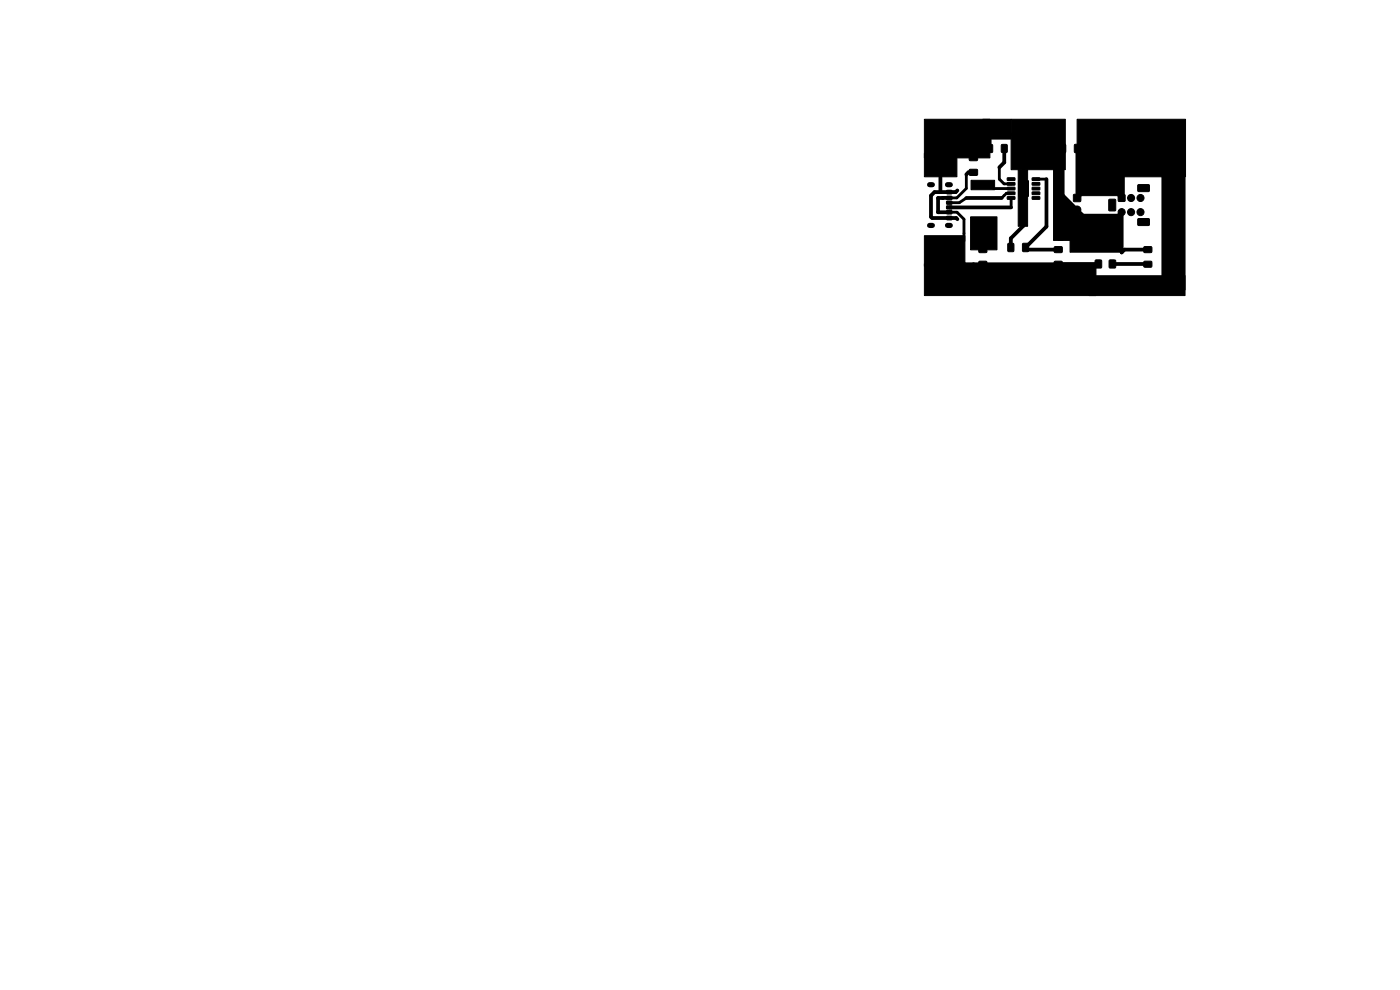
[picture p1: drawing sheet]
<svg xmlns="http://www.w3.org/2000/svg" width="297mm" height="210mm" viewBox="0 0 297 210" stroke-linecap="round" stroke-linejoin="round" font-family="sans-serif">
<path d="M205 37v3l-2 2h-1.6M212 35.5v2.5l1 1h1.5M219.8 38h2.2M201.4 45h1.6l1.5 1.5v4.6M205 42l-1.5 1h-2.1M210.8 40h3.2M214.5 41h-1l-1 1M214.5 42v2" fill="none" stroke="#000" stroke-width=".6"/>
<g fill="#000" stroke="#000" stroke-width=".21">
<path d="M196.1 32.5h6.9v5h-6.9zM205.7 36h1.6v1.2h-1.6zM205.7 32.8h1.6v1.2h-1.6zM196.1 25.3h13.9v8.2h-13.9zM209.4 30.7h1.1v1.6h-1.1zM206 38.3h5v2h-5zM212.5 30.7h1.1v1.6h-1.1zM208.5 25.3h6v4.2h-6zM213.7 39.7h1.5l.1 .5-1.5 .1zM213.7 38.7h1.5l.1 .5-1.5 .1zM213.7 37.7h1.5l.1 .5-1.5 .1zM216 36h2v12h-2z"/>
<path d="M219 37.7h1.5l.1 .5-1.6 .1zM219 38.7h1.5l.1 .5-1.6 .1zM219 39.7h1.5l.1 .5-1.6 .1zM223.5 35.5h2v15.5h-2zM214.5 25.3h11.5v10.7h-11.5zM224.9 30.7h1.1v1.6h-1.1zM228 30.7h1.2v1.6h-1.2zM228.5 32h10v9.5h-10zM241.4 39.2h2.3l.2 .2-.1 1.1-.2 .2-2.1-.1-.1-.2zM246.5 37.1h4.9v24.4h-4.9zM228.5 25.3h23v12.2h-23zM200.8 42.7h1.1l.1 .5-1.1 .1z"/>
<path d="M200.8 41.7l1.1-.1 .1 .6-1.1 .1zM200.8 40.4h1.1l.1 .6-1.1 .1-.1-.1zM200.8 45.9h1.1l.1 .6-1.1 .1-.1-.1zM200.8 44.7h1.1l.1 .6-1.1 .1zM200.8 43.7h1.1l.1 .5-1.1 .1zM196.1 50h8.6v6.5h-8.6zM207.7 52.4h1.6v1.1h-1.6zM207.7 55.5h1.6v1.1h-1.6zM205.9 46h5.6v7h-5.6zM213.9 51.7h1.1v1.6h-1.1zM213.7 41.7h1.5l.1 .5-1.5 .1zM213.7 40.7h1.5l.1 .5-1.5 .1z"/>
<path d="M216.1 38.4h2.1v3.3h-2.1zM217 51.7h1.2v1.6h-1.2zM219 40.7h1.5l.1 .5-1.6 .1zM219 41.7h1.5l.1 .5-1.6 .1zM223.7 52.4h1.6v1.1h-1.6zM223.7 55.5h1.6v1.1h-1.6zM225.5 41.5l4.5 5h-6zM224.5 43.3h3v7.7h-3zM227.8 41.3h1.4v1.4h-1.4zM196.1 56h36.4v6.7h-36.4zM232.4 55.2h1.3v1.6h-1.3zM235.3 42.3h1.2l.2 .1v2.1l-.1 .2-1.2 .1-.2-.2z"/>
<path d="M235.4 55.2h1.2v1.6h-1.2zM237.3 41.3h1.3v1.4h-1.3zM227 46h11v7.5h-11zM241.4 46.4h2.3l.2 .2-.1 1.1-.2 .2-2.1-.1-.1-.2zM242.7 52.4h1.6v1.1h-1.6zM242.7 55.5h1.6v1.1h-1.6zM231 58.5h20.4v4.2h-20.4z"/>
<circle cx="209.5" cy="39" r=".3"/>
<circle cx="209.5" cy="47.5" r=".3"/>
<circle cx="228.5" cy="44.5" r=".8"/>
<circle cx="238" cy="45" r=".75"/>
<circle cx="240" cy="42" r=".75"/>
<circle cx="240" cy="45" r=".75"/>
<circle cx="242" cy="42" r=".75"/>
<circle cx="242" cy="45" r=".75"/>
</g>
<path d="M197.2 39.2h.6M201 39.2h.6M197.2 47.8h.6M201 47.8h.6" fill="none" stroke="#000" stroke-width="1.1"/>
<g fill="none" stroke="#000" stroke-width=".8">
<path d="M202.5 29l-3 3v8.8M206.5 36.6h-1.1l-.4 .4M207 31.5h3v-3h7v3.5l.1 .1v15.8l-2.7 2.7v1.9M213.1 31.5v3l-1.1 1M217 31.5h8.4v9.9l4.4 4.4h7.4l.8-.8v8.6l.6-.6h4.9M222 38v10.1l-4.4 4.4 .4 .5h6.5M200 42h.1M201.4 42h-2.4v3h2.4M201.4 44h13.1M203.1 40.4l-.3 .4h-4.5l-.8 .7v4.5l.3 .3h5.1l.2 .2M203.5 55l1.1 1.1h19.9M205 42h7.5"/>
<path d="M228.5 42l1-1h8v.6l.5 .4M228.6 41.9v-10.4h14.9l3.5 3.5v24h-22l-.5-.5v-2.4M233 56l-8.5 .1M236 56l7.5 .1"/>
</g>
</svg>
